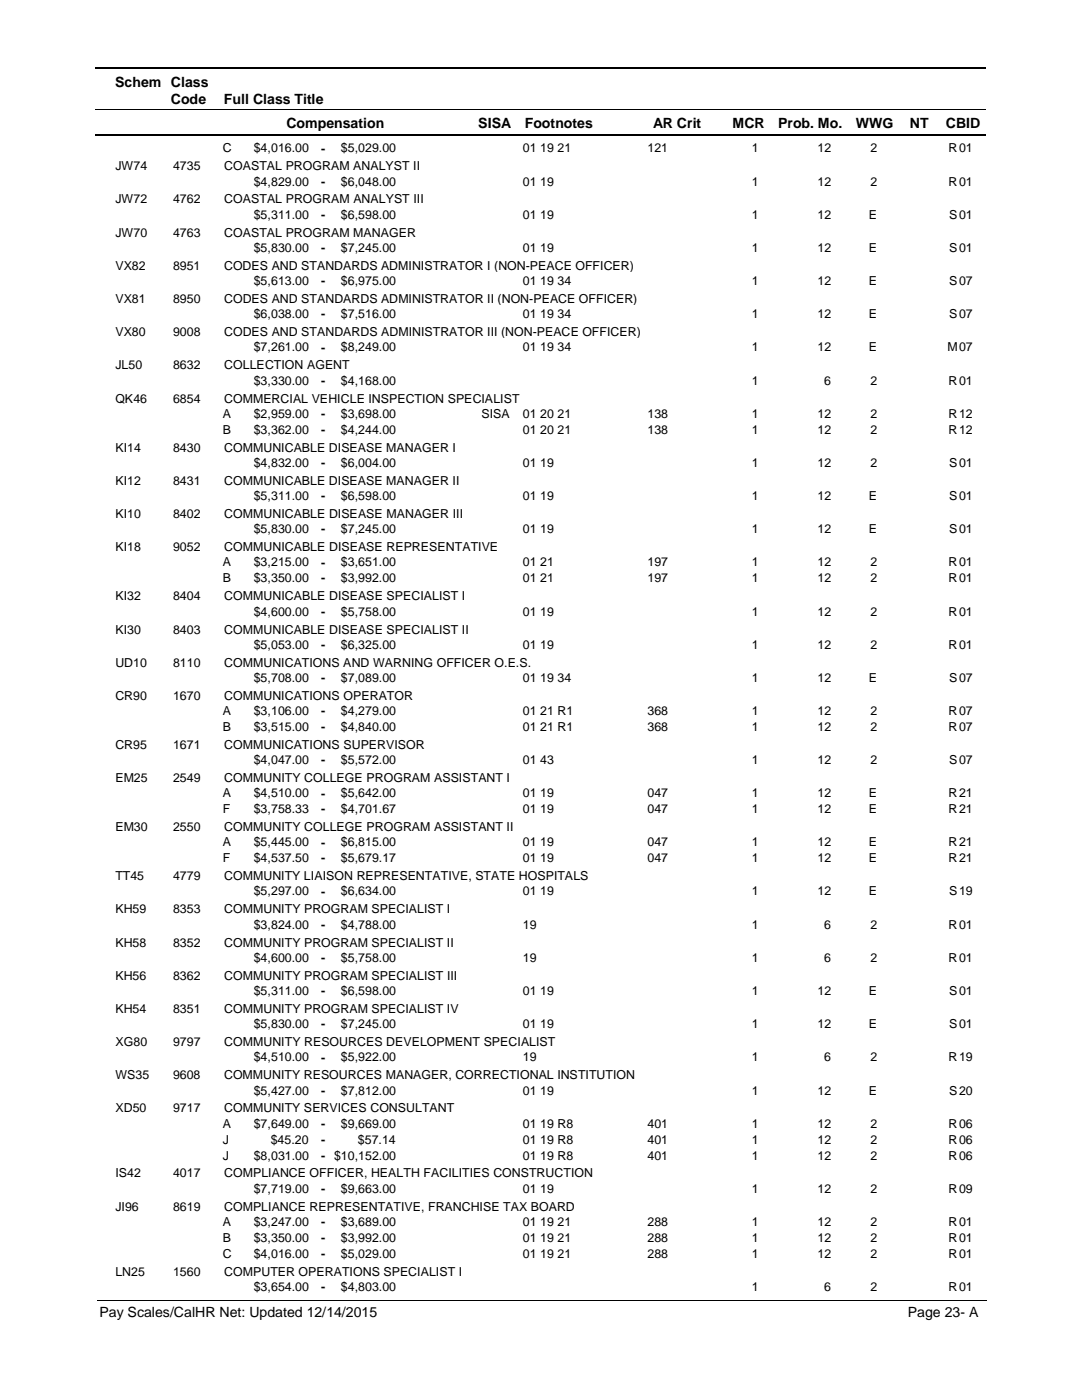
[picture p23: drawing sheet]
<svg xmlns="http://www.w3.org/2000/svg" width="216mm" height="279mm" viewBox="0 0 216 279" stroke-linecap="round" stroke-linejoin="round" font-family="sans-serif">
<defs><g id="words">
<g font-size="2.8">
<text x="23" y="17.3">Schem Class</text>
<text x="34.1" y="20.7">Code</text>
<text x="44.7" y="20.7">Full Class Title</text>
<text x="57.2" y="25.6">Compensation</text>
<text x="95.4" y="25.6">SISA</text>
<text x="104.7" y="25.6">Footnotes</text>
<text x="130.3" y="25.6">AR Crit</text>
<text x="146.2" y="25.6">MCR</text>
<text x="155.3" y="25.6">Prob. Mo.</text>
<text x="170.8" y="25.6">WWG</text>
<text x="181.5" y="25.6">NT</text>
<text x="188.7" y="25.6">CBID</text>
<text x="19.9" y="262.9">Pay Scales/CalHR Net: Updated 12/14/2015</text>
<text x="181.1" y="262.9">Page 23- A</text>
</g>
<g font-size="2.5">
<text x="23" y="34">JW74</text>
<text x="34.5" y="34">4735</text>
<text x="44.5" y="30.4">C</text>
<text x="44.7" y="34">COASTAL PROGRAM ANALYST II</text>
<text x="50.6" y="30.4">$4,016.00</text>
<text x="64.1" y="30.4">-</text>
<text x="68" y="30.4">$5,029.00</text>
<text x="104.3" y="30.4">01 19 21</text>
<text x="129.2" y="30.4">121</text>
<text x="150" y="30.4">1</text>
<text x="163.1" y="30.4">12</text>
<text x="173.7" y="30.4">2</text>
<text x="189.3" y="30.4">R</text>
<text x="191.4" y="30.4">01</text>
<text x="23" y="40.6">JW72</text>
<text x="34.5" y="40.6">4762</text>
<text x="44.7" y="40.6">COASTAL PROGRAM ANALYST III</text>
<text x="50.6" y="37">$4,829.00</text>
<text x="64.1" y="37.1">-</text>
<text x="68" y="37">$6,048.00</text>
<text x="104.3" y="37">01 19</text>
<text x="150" y="37">1</text>
<text x="163.1" y="37">12</text>
<text x="173.7" y="37">2</text>
<text x="189.3" y="37">R</text>
<text x="191.4" y="37">01</text>
<text x="23" y="47.2">JW70</text>
<text x="34.5" y="47.2">4763</text>
<text x="44.7" y="47.2">COASTAL PROGRAM MANAGER</text>
<text x="50.6" y="43.6">$5,311.00</text>
<text x="64.1" y="43.7">-</text>
<text x="68" y="43.6">$6,598.00</text>
<text x="104.3" y="43.6">01 19</text>
<text x="150" y="43.6">1</text>
<text x="163.1" y="43.6">12</text>
<text x="173.4" y="43.6">E</text>
<text x="189.4" y="43.6">S</text>
<text x="191.4" y="43.6">01</text>
<text x="23" y="53.9">VX82</text>
<text x="34.5" y="53.9">8951</text>
<text x="44.7" y="53.9">CODES AND STANDARDS ADMINISTRATOR I (NON-PEACE OFFICER)</text>
<text x="50.6" y="50.3">$5,830.00</text>
<text x="64.1" y="50.3">-</text>
<text x="68" y="50.3">$7,245.00</text>
<text x="104.3" y="50.3">01 19</text>
<text x="150" y="50.3">1</text>
<text x="163.1" y="50.3">12</text>
<text x="173.4" y="50.3">E</text>
<text x="189.4" y="50.3">S</text>
<text x="191.4" y="50.3">01</text>
<text x="50.6" y="56.9">$5,613.00</text>
<text x="64.1" y="56.9">-</text>
<text x="68" y="56.9">$6,975.00</text>
<text x="104.3" y="56.9">01 19 34</text>
<text x="150" y="56.9">1</text>
<text x="163.1" y="56.9">12</text>
<text x="173.4" y="56.9">E</text>
<text x="189.4" y="56.9">S</text>
<text x="191.4" y="56.9">07</text>
<text x="23" y="60.5">VX81</text>
<text x="34.5" y="60.5">8950</text>
<text x="44.7" y="60.5">CODES AND STANDARDS ADMINISTRATOR II (NON-PEACE OFFICER)</text>
<text x="50.6" y="63.5">$6,038.00</text>
<text x="64.1" y="63.5">-</text>
<text x="68" y="63.5">$7,516.00</text>
<text x="104.3" y="63.5">01 19 34</text>
<text x="150" y="63.5">1</text>
<text x="163.1" y="63.5">12</text>
<text x="173.4" y="63.5">E</text>
<text x="189.4" y="63.5">S</text>
<text x="191.4" y="63.5">07</text>
<text x="23" y="67.1">VX80</text>
<text x="34.5" y="67.1">9008</text>
<text x="44.7" y="67.1">CODES AND STANDARDS ADMINISTRATOR III (NON-PEACE OFFICER)</text>
<text x="50.6" y="70.1">$7,261.00</text>
<text x="64.1" y="70.2">-</text>
<text x="68" y="70.1">$8,249.00</text>
<text x="104.3" y="70.1">01 19 34</text>
<text x="150" y="70.1">1</text>
<text x="163.1" y="70.1">12</text>
<text x="173.4" y="70.1">E</text>
<text x="189.1" y="70.1">M</text>
<text x="191.4" y="70.1">07</text>
<text x="23" y="73.7">JL50</text>
<text x="34.5" y="73.7">8632</text>
<text x="44.7" y="73.7">COLLECTION AGENT</text>
<text x="50.6" y="76.8">$3,330.00</text>
<text x="64.1" y="76.8">-</text>
<text x="68" y="76.8">$4,168.00</text>
<text x="150" y="76.8">1</text>
<text x="164.5" y="76.8">6</text>
<text x="173.7" y="76.8">2</text>
<text x="189.3" y="76.8">R</text>
<text x="191.4" y="76.8">01</text>
<text x="23" y="80.3">QK46</text>
<text x="34.5" y="80.3">6854</text>
<text x="44.5" y="83.4">A</text>
<text x="44.7" y="80.3">COMMERCIAL VEHICLE INSPECTION SPECIALIST</text>
<text x="50.6" y="83.4">$2,959.00</text>
<text x="64.1" y="83.4">-</text>
<text x="68" y="83.4">$3,698.00</text>
<text x="96.1" y="83.4">SISA</text>
<text x="104.3" y="83.4">01 20 21</text>
<text x="129.2" y="83.4">138</text>
<text x="150" y="83.4">1</text>
<text x="163.1" y="83.4">12</text>
<text x="173.7" y="83.4">2</text>
<text x="189.3" y="83.4">R</text>
<text x="191.4" y="83.4">12</text>
<text x="44.5" y="86.6">B</text>
<text x="50.6" y="86.6">$3,362.00</text>
<text x="64.1" y="86.6">-</text>
<text x="68" y="86.6">$4,244.00</text>
<text x="104.3" y="86.6">01 20 21</text>
<text x="129.2" y="86.6">138</text>
<text x="150" y="86.6">1</text>
<text x="163.1" y="86.6">12</text>
<text x="173.7" y="86.6">2</text>
<text x="189.3" y="86.6">R</text>
<text x="191.4" y="86.6">12</text>
<text x="23" y="90.1">KI14</text>
<text x="34.5" y="90.1">8430</text>
<text x="44.7" y="90.1">COMMUNICABLE DISEASE MANAGER I</text>
<text x="50.6" y="93.2">$4,832.00</text>
<text x="64.1" y="93.2">-</text>
<text x="68" y="93.2">$6,004.00</text>
<text x="104.3" y="93.2">01 19</text>
<text x="150" y="93.2">1</text>
<text x="163.1" y="93.2">12</text>
<text x="173.7" y="93.2">2</text>
<text x="189.4" y="93.2">S</text>
<text x="191.4" y="93.2">01</text>
<text x="23" y="96.8">KI12</text>
<text x="34.5" y="96.8">8431</text>
<text x="44.7" y="96.8">COMMUNICABLE DISEASE MANAGER II</text>
<text x="50.6" y="99.8">$5,311.00</text>
<text x="64.1" y="99.8">-</text>
<text x="68" y="99.8">$6,598.00</text>
<text x="104.3" y="99.8">01 19</text>
<text x="150" y="99.8">1</text>
<text x="163.1" y="99.8">12</text>
<text x="173.4" y="99.8">E</text>
<text x="189.4" y="99.8">S</text>
<text x="191.4" y="99.8">01</text>
<text x="23" y="103.4">KI10</text>
<text x="34.5" y="103.4">8402</text>
<text x="44.7" y="103.4">COMMUNICABLE DISEASE MANAGER III</text>
<text x="50.6" y="106.4">$5,830.00</text>
<text x="64.1" y="106.4">-</text>
<text x="68" y="106.4">$7,245.00</text>
<text x="104.3" y="106.4">01 19</text>
<text x="150" y="106.4">1</text>
<text x="163.1" y="106.4">12</text>
<text x="173.4" y="106.4">E</text>
<text x="189.4" y="106.4">S</text>
<text x="191.4" y="106.4">01</text>
<text x="23" y="110">KI18</text>
<text x="34.5" y="110">9052</text>
<text x="44.5" y="113.1">A</text>
<text x="44.7" y="110">COMMUNICABLE DISEASE REPRESENTATIVE</text>
<text x="50.6" y="113.1">$3,215.00</text>
<text x="64.1" y="113.1">-</text>
<text x="68" y="113.1">$3,651.00</text>
<text x="104.3" y="113.1">01 21</text>
<text x="129.2" y="113.1">197</text>
<text x="150" y="113.1">1</text>
<text x="163.1" y="113.1">12</text>
<text x="173.7" y="113.1">2</text>
<text x="189.3" y="113.1">R</text>
<text x="191.4" y="113.1">01</text>
<text x="23" y="119.8">KI32</text>
<text x="34.5" y="119.8">8404</text>
<text x="44.5" y="116.2">B</text>
<text x="44.7" y="119.8">COMMUNICABLE DISEASE SPECIALIST I</text>
<text x="50.6" y="116.2">$3,350.00</text>
<text x="64.1" y="116.2">-</text>
<text x="68" y="116.2">$3,992.00</text>
<text x="104.3" y="116.2">01 21</text>
<text x="129.2" y="116.2">197</text>
<text x="150" y="116.2">1</text>
<text x="163.1" y="116.2">12</text>
<text x="173.7" y="116.2">2</text>
<text x="189.3" y="116.2">R</text>
<text x="191.4" y="116.2">01</text>
<text x="50.6" y="122.9">$4,600.00</text>
<text x="64.1" y="122.9">-</text>
<text x="68" y="122.9">$5,758.00</text>
<text x="104.3" y="122.9">01 19</text>
<text x="150" y="122.9">1</text>
<text x="163.1" y="122.9">12</text>
<text x="173.7" y="122.9">2</text>
<text x="189.3" y="122.9">R</text>
<text x="191.4" y="122.9">01</text>
<text x="23" y="126.4">KI30</text>
<text x="34.5" y="126.4">8403</text>
<text x="44.7" y="126.4">COMMUNICABLE DISEASE SPECIALIST II</text>
<text x="50.6" y="129.5">$5,053.00</text>
<text x="64.1" y="129.5">-</text>
<text x="68" y="129.5">$6,325.00</text>
<text x="104.3" y="129.5">01 19</text>
<text x="150" y="129.5">1</text>
<text x="163.1" y="129.5">12</text>
<text x="173.7" y="129.5">2</text>
<text x="189.3" y="129.5">R</text>
<text x="191.4" y="129.5">01</text>
<text x="23" y="133">UD10</text>
<text x="34.5" y="133">8110</text>
<text x="44.7" y="133">COMMUNICATIONS AND WARNING OFFICER O.E.S.</text>
<text x="50.6" y="136.1">$5,708.00</text>
<text x="64.1" y="136.1">-</text>
<text x="68" y="136.1">$7,089.00</text>
<text x="104.3" y="136.1">01 19 34</text>
<text x="150" y="136.1">1</text>
<text x="163.1" y="136.1">12</text>
<text x="173.4" y="136.1">E</text>
<text x="189.4" y="136.1">S</text>
<text x="191.4" y="136.1">07</text>
<text x="23" y="139.7">CR90</text>
<text x="34.5" y="139.7">1670</text>
<text x="44.5" y="142.7">A</text>
<text x="44.7" y="139.7">COMMUNICATIONS OPERATOR</text>
<text x="50.6" y="142.7">$3,106.00</text>
<text x="64.1" y="142.7">-</text>
<text x="68" y="142.7">$4,279.00</text>
<text x="104.3" y="142.7">01 21 R1</text>
<text x="129.2" y="142.7">368</text>
<text x="150" y="142.7">1</text>
<text x="163.1" y="142.7">12</text>
<text x="173.7" y="142.7">2</text>
<text x="189.3" y="142.7">R</text>
<text x="191.4" y="142.7">07</text>
<text x="23" y="149.5">CR95</text>
<text x="34.5" y="149.5">1671</text>
<text x="44.5" y="145.9">B</text>
<text x="44.7" y="149.5">COMMUNICATIONS SUPERVISOR</text>
<text x="50.6" y="145.9">$3,515.00</text>
<text x="64.1" y="145.9">-</text>
<text x="68" y="145.9">$4,840.00</text>
<text x="104.3" y="145.9">01 21 R1</text>
<text x="129.2" y="145.9">368</text>
<text x="150" y="145.9">1</text>
<text x="163.1" y="145.9">12</text>
<text x="173.7" y="145.9">2</text>
<text x="189.3" y="145.9">R</text>
<text x="191.4" y="145.9">07</text>
<text x="50.6" y="152.5">$4,047.00</text>
<text x="64.1" y="152.5">-</text>
<text x="68" y="152.5">$5,572.00</text>
<text x="104.3" y="152.5">01 43</text>
<text x="150" y="152.5">1</text>
<text x="163.1" y="152.5">12</text>
<text x="173.7" y="152.5">2</text>
<text x="189.4" y="152.5">S</text>
<text x="191.4" y="152.5">07</text>
<text x="23" y="156.1">EM25</text>
<text x="34.5" y="156.1">2549</text>
<text x="44.5" y="159.1">A</text>
<text x="44.7" y="156.1">COMMUNITY COLLEGE PROGRAM ASSISTANT I</text>
<text x="50.6" y="159.1">$4,510.00</text>
<text x="64.1" y="159.2">-</text>
<text x="68" y="159.1">$5,642.00</text>
<text x="104.3" y="159.1">01 19</text>
<text x="129.2" y="159.1">047</text>
<text x="150" y="159.1">1</text>
<text x="163.1" y="159.1">12</text>
<text x="173.4" y="159.1">E</text>
<text x="189.3" y="159.1">R</text>
<text x="191.4" y="159.1">21</text>
<text x="23" y="165.9">EM30</text>
<text x="34.5" y="165.9">2550</text>
<text x="44.5" y="162.3">F</text>
<text x="44.7" y="165.9">COMMUNITY COLLEGE PROGRAM ASSISTANT II</text>
<text x="50.6" y="162.3">$3,758.33</text>
<text x="64.1" y="162.3">-</text>
<text x="68" y="162.3">$4,701.67</text>
<text x="104.3" y="162.3">01 19</text>
<text x="129.2" y="162.3">047</text>
<text x="150" y="162.3">1</text>
<text x="163.1" y="162.3">12</text>
<text x="173.4" y="162.3">E</text>
<text x="189.3" y="162.3">R</text>
<text x="191.4" y="162.3">21</text>
<text x="44.5" y="168.9">A</text>
<text x="44.5" y="172.1">F</text>
<text x="50.6" y="168.9">$5,445.00</text>
<text x="50.6" y="172.1">$4,537.50</text>
<text x="64.1" y="169">-</text>
<text x="64.1" y="172.1">-</text>
<text x="68" y="168.9">$6,815.00</text>
<text x="68" y="172.1">$5,679.17</text>
<text x="104.3" y="168.9">01 19</text>
<text x="104.3" y="172.1">01 19</text>
<text x="129.2" y="168.9">047</text>
<text x="129.2" y="172.1">047</text>
<text x="150" y="172.1">1</text>
<text x="150" y="168.9">1</text>
<text x="163.1" y="168.9">12</text>
<text x="163.1" y="172.1">12</text>
<text x="173.4" y="168.9">E</text>
<text x="173.4" y="172.1">E</text>
<text x="189.3" y="172.1">R</text>
<text x="189.3" y="168.9">R</text>
<text x="191.4" y="168.9">21</text>
<text x="191.4" y="172.1">21</text>
<text x="23" y="175.7">TT45</text>
<text x="34.5" y="175.7">4779</text>
<text x="44.7" y="175.7">COMMUNITY LIAISON REPRESENTATIVE, STATE HOSPITALS</text>
<text x="50.6" y="178.7">$5,297.00</text>
<text x="64.1" y="178.7">-</text>
<text x="68" y="178.7">$6,634.00</text>
<text x="104.3" y="178.7">01 19</text>
<text x="150" y="178.7">1</text>
<text x="163.1" y="178.7">12</text>
<text x="173.4" y="178.7">E</text>
<text x="189.4" y="178.7">S</text>
<text x="191.4" y="178.7">19</text>
<text x="23" y="182.3">KH59</text>
<text x="34.5" y="182.3">8353</text>
<text x="44.7" y="182.3">COMMUNITY PROGRAM SPECIALIST I</text>
<text x="50.6" y="185.3">$3,824.00</text>
<text x="64.1" y="185.4">-</text>
<text x="68" y="185.3">$4,788.00</text>
<text x="104.3" y="185.3">19</text>
<text x="150" y="185.3">1</text>
<text x="164.5" y="185.3">6</text>
<text x="173.7" y="185.3">2</text>
<text x="189.3" y="185.3">R</text>
<text x="191.4" y="185.3">01</text>
<text x="23" y="188.9">KH58</text>
<text x="34.5" y="188.9">8352</text>
<text x="44.7" y="188.9">COMMUNITY PROGRAM SPECIALIST II</text>
<text x="50.6" y="192">$4,600.00</text>
<text x="64.1" y="192">-</text>
<text x="68" y="192">$5,758.00</text>
<text x="104.3" y="192">19</text>
<text x="150" y="192">1</text>
<text x="164.5" y="192">6</text>
<text x="173.7" y="192">2</text>
<text x="189.3" y="192">R</text>
<text x="191.4" y="192">01</text>
<text x="23" y="195.5">KH56</text>
<text x="34.5" y="195.5">8362</text>
<text x="44.7" y="195.5">COMMUNITY PROGRAM SPECIALIST III</text>
<text x="23" y="202.1">KH54</text>
<text x="34.5" y="202.1">8351</text>
<text x="44.7" y="202.1">COMMUNITY PROGRAM SPECIALIST IV</text>
<text x="50.6" y="198.6">$5,311.00</text>
<text x="64.1" y="198.6">-</text>
<text x="68" y="198.6">$6,598.00</text>
<text x="104.3" y="198.6">01 19</text>
<text x="150" y="198.6">1</text>
<text x="163.1" y="198.6">12</text>
<text x="173.4" y="198.6">E</text>
<text x="189.4" y="198.6">S</text>
<text x="191.4" y="198.6">01</text>
<text x="23" y="208.8">XG80</text>
<text x="34.5" y="208.8">9797</text>
<text x="44.7" y="208.8">COMMUNITY RESOURCES DEVELOPMENT SPECIALIST</text>
<text x="50.6" y="205.2">$5,830.00</text>
<text x="64.1" y="205.2">-</text>
<text x="68" y="205.2">$7,245.00</text>
<text x="104.3" y="205.2">01 19</text>
<text x="150" y="205.2">1</text>
<text x="163.1" y="205.2">12</text>
<text x="173.4" y="205.2">E</text>
<text x="189.4" y="205.2">S</text>
<text x="191.4" y="205.2">01</text>
<text x="23" y="215.4">WS35</text>
<text x="34.5" y="215.4">9608</text>
<text x="44.7" y="215.4">COMMUNITY RESOURCES MANAGER, CORRECTIONAL INSTITUTION</text>
<text x="50.6" y="211.8">$4,510.00</text>
<text x="64.1" y="211.9">-</text>
<text x="68" y="211.8">$5,922.00</text>
<text x="104.3" y="211.8">19</text>
<text x="150" y="211.8">1</text>
<text x="164.5" y="211.8">6</text>
<text x="173.7" y="211.8">2</text>
<text x="189.3" y="211.8">R</text>
<text x="191.4" y="211.8">19</text>
<text x="50.6" y="218.4">$5,427.00</text>
<text x="64.1" y="218.5">-</text>
<text x="68" y="218.4">$7,812.00</text>
<text x="104.3" y="218.4">01 19</text>
<text x="150" y="218.4">1</text>
<text x="163.1" y="218.4">12</text>
<text x="173.4" y="218.4">E</text>
<text x="189.4" y="218.4">S</text>
<text x="191.4" y="218.4">20</text>
<text x="23" y="222">XD50</text>
<text x="34.5" y="222">9717</text>
<text x="44.5" y="225.1">A</text>
<text x="44.7" y="222">COMMUNITY SERVICES CONSULTANT</text>
<text x="50.6" y="225.1">$7,649.00</text>
<text x="64.1" y="225.1">-</text>
<text x="68" y="225.1">$9,669.00</text>
<text x="104.3" y="225.1">01 19 R8</text>
<text x="129.2" y="225.1">401</text>
<text x="150" y="225.1">1</text>
<text x="163.1" y="225.1">12</text>
<text x="173.7" y="225.1">2</text>
<text x="189.3" y="225.1">R</text>
<text x="191.4" y="225.1">06</text>
<text x="44.5" y="228.3">J</text>
<text x="44.5" y="231.4">J</text>
<text x="50.6" y="231.4">$8,031.00</text>
<text x="54" y="228.3">$45.20</text>
<text x="64.1" y="228.3">-</text>
<text x="64.1" y="231.5">- $10,152.00</text>
<text x="71.4" y="228.3">$57.14</text>
<text x="104.3" y="231.4">01 19 R8</text>
<text x="104.3" y="228.3">01 19 R8</text>
<text x="129.2" y="231.4">401</text>
<text x="129.2" y="228.3">401</text>
<text x="150" y="228.3">1</text>
<text x="150" y="231.4">1</text>
<text x="163.1" y="228.3">12</text>
<text x="163.1" y="231.4">12</text>
<text x="173.7" y="231.4">2</text>
<text x="173.7" y="228.3">2</text>
<text x="189.3" y="228.3">R</text>
<text x="189.3" y="231.4">R</text>
<text x="191.4" y="228.3">06</text>
<text x="191.4" y="231.4">06</text>
<text x="23" y="235">IS42</text>
<text x="34.5" y="235">4017</text>
<text x="44.7" y="235">COMPLIANCE OFFICER, HEALTH FACILITIES CONSTRUCTION</text>
<text x="50.6" y="238">$7,719.00</text>
<text x="64.1" y="238.1">-</text>
<text x="68" y="238">$9,663.00</text>
<text x="104.3" y="238">01 19</text>
<text x="150" y="238">1</text>
<text x="163.1" y="238">12</text>
<text x="173.7" y="238">2</text>
<text x="189.3" y="238">R</text>
<text x="191.4" y="238">09</text>
<text x="23" y="241.6">JI96</text>
<text x="34.5" y="241.6">8619</text>
<text x="44.5" y="244.6">A</text>
<text x="44.7" y="241.6">COMPLIANCE REPRESENTATIVE, FRANCHISE TAX BOARD</text>
<text x="50.6" y="244.6">$3,247.00</text>
<text x="64.1" y="244.7">-</text>
<text x="68" y="244.6">$3,689.00</text>
<text x="104.3" y="244.6">01 19 21</text>
<text x="129.2" y="244.6">288</text>
<text x="150" y="244.6">1</text>
<text x="163.1" y="244.6">12</text>
<text x="173.7" y="244.6">2</text>
<text x="189.3" y="244.6">R</text>
<text x="191.4" y="244.6">01</text>
<text x="44.5" y="247.8">B</text>
<text x="44.5" y="251">C</text>
<text x="50.6" y="247.8">$3,350.00</text>
<text x="50.6" y="251">$4,016.00</text>
<text x="64.1" y="247.9">-</text>
<text x="64.1" y="251">-</text>
<text x="68" y="247.8">$3,992.00</text>
<text x="68" y="251">$5,029.00</text>
<text x="104.3" y="247.8">01 19 21</text>
<text x="104.3" y="251">01 19 21</text>
<text x="129.2" y="247.8">288</text>
<text x="129.2" y="251">288</text>
<text x="150" y="247.8">1</text>
<text x="150" y="251">1</text>
<text x="163.1" y="247.8">12</text>
<text x="163.1" y="251">12</text>
<text x="173.7" y="247.8">2</text>
<text x="173.7" y="251">2</text>
<text x="189.3" y="247.8">R</text>
<text x="189.3" y="251">R</text>
<text x="191.4" y="247.8">01</text>
<text x="191.4" y="251">01</text>
<text x="23" y="254.6">LN25</text>
<text x="34.5" y="254.6">1560</text>
<text x="44.7" y="254.6">COMPUTER OPERATIONS SPECIALIST I</text>
<text x="50.6" y="257.6">$3,654.00</text>
<text x="64.1" y="257.7">-</text>
<text x="68" y="257.6">$4,803.00</text>
<text x="150" y="257.6">1</text>
<text x="164.5" y="257.6">6</text>
<text x="173.7" y="257.6">2</text>
<text x="189.3" y="257.6">R</text>
<text x="191.4" y="257.6">01</text>
</g>
</g></defs>
<path d="M19 13.5h177.8M19 27h177.8" fill="none" stroke="#000" stroke-width=".36"/>
<path d="M19 21.8h177.8" fill="none" stroke="#000" stroke-width=".2"/>
<g fill="#fff">
<path d="M46.9 27.8h16.3v3h-16.3z"/>
<path d="M191 27.8h4.2v3h-4.2z"/>
<path d="M46.9 34.4h16.3v3h-16.3z"/>
<path d="M191 34.4h4.2v3h-4.2z"/>
<path d="M46.9 41h16.3v3h-16.3z"/>
<path d="M191 41h4.2v3h-4.2z"/>
<path d="M46.9 47.6h16.3v3h-16.3z"/>
<path d="M191 47.6h4.2v3h-4.2z"/>
<path d="M46.9 54.3h16.3v3h-16.3z"/>
<path d="M191 54.3h4.2v3h-4.2z"/>
<path d="M46.9 60.9h16.3v3h-16.3z"/>
<path d="M191 60.9h4.2v3h-4.2z"/>
<path d="M46.9 67.5h16.3v3h-16.3z"/>
<path d="M191 67.5h4.2v3h-4.2z"/>
<path d="M46.9 74.1h16.3v3h-16.3z"/>
<path d="M191 74.1h4.2v3h-4.2z"/>
<path d="M46.9 80.8h16.3v2.9h-16.3z"/>
<path d="M191 80.8h4.2v2.9h-4.2z"/>
<path d="M46.9 83.9h16.3v3h-16.3z"/>
<path d="M191 83.9h4.2v3h-4.2z"/>
<path d="M46.9 90.6h16.3v2.9h-16.3z"/>
<path d="M191 90.6h4.2v2.9h-4.2z"/>
<path d="M46.9 97.2h16.3v3h-16.3z"/>
<path d="M191 97.2h4.2v3h-4.2z"/>
<path d="M46.9 103.8h16.3v3h-16.3z"/>
<path d="M191 103.8h4.2v3h-4.2z"/>
<path d="M46.9 110.4h16.3v3h-16.3z"/>
<path d="M191 110.4h4.2v3h-4.2z"/>
<path d="M46.9 113.6h16.3v3h-16.3z"/>
<path d="M191 113.6h4.2v3h-4.2z"/>
<path d="M46.9 120.2h16.3v3h-16.3z"/>
<path d="M191 120.2h4.2v3h-4.2z"/>
<path d="M46.9 126.8h16.3v3h-16.3z"/>
<path d="M191 126.8h4.2v3h-4.2z"/>
<path d="M46.9 133.5h16.3v2.9h-16.3z"/>
<path d="M191 133.5h4.2v2.9h-4.2z"/>
<path d="M46.9 140.1h16.3v3h-16.3z"/>
<path d="M191 140.1h4.2v3h-4.2z"/>
<path d="M46.9 143.3h16.3v2.9h-16.3z"/>
<path d="M191 143.3h4.2v2.9h-4.2z"/>
<path d="M46.9 149.9h16.3v2.9h-16.3z"/>
<path d="M191 149.9h4.2v2.9h-4.2z"/>
<path d="M46.9 156.5h16.3v3h-16.3z"/>
<path d="M191 156.5h4.2v3h-4.2z"/>
<path d="M46.9 159.7h16.3v3h-16.3z"/>
<path d="M191 159.7h4.2v3h-4.2z"/>
<path d="M46.9 166.3h16.3v3h-16.3z"/>
<path d="M191 166.3h4.2v3h-4.2z"/>
<path d="M46.9 169.5h16.3v2.9h-16.3z"/>
<path d="M191 169.5h4.2v2.9h-4.2z"/>
<path d="M46.9 176.1h16.3v2.9h-16.3z"/>
<path d="M191 176.1h4.2v2.9h-4.2z"/>
<path d="M46.9 182.7h16.3v3h-16.3z"/>
<path d="M191 182.7h4.2v3h-4.2z"/>
<path d="M46.9 189.3h16.3v3h-16.3z"/>
<path d="M191 189.3h4.2v3h-4.2z"/>
<path d="M46.9 195.9h16.3v3h-16.3z"/>
<path d="M191 195.9h4.2v3h-4.2z"/>
<path d="M46.9 202.6h16.3v3h-16.3z"/>
<path d="M191 202.6h4.2v3h-4.2z"/>
<path d="M46.9 209.2h16.3v3h-16.3z"/>
<path d="M191 209.2h4.2v3h-4.2z"/>
<path d="M46.9 215.8h16.3v3h-16.3z"/>
<path d="M191 215.8h4.2v3h-4.2z"/>
<path d="M46.9 222.5h16.3v2.9h-16.3z"/>
<path d="M191 222.5h4.2v2.9h-4.2z"/>
<path d="M46.9 225.6h16.3v3h-16.3z"/>
<path d="M191 225.6h4.2v3h-4.2z"/>
<path d="M46.9 228.8h16.3v3h-16.3z"/>
<path d="M191 228.8h4.2v3h-4.2z"/>
<path d="M46.9 235.4h16.3v3h-16.3z"/>
<path d="M191 235.4h4.2v3h-4.2z"/>
<path d="M46.9 242h16.3v3h-16.3z"/>
<path d="M191 242h4.2v3h-4.2z"/>
<path d="M46.9 245.2h16.3v3h-16.3z"/>
<path d="M191 245.2h4.2v3h-4.2z"/>
<path d="M46.9 248.4h16.3v3h-16.3z"/>
<path d="M191 248.4h4.2v3h-4.2z"/>
<path d="M46.9 255h16.3v3h-16.3z"/>
<path d="M191 255h4.2v3h-4.2z"/>
</g>
<path d="M19.4 259.6h177.4" fill="none" stroke="#000" stroke-width=".2"/>
<use href="#words"/>
</svg>
